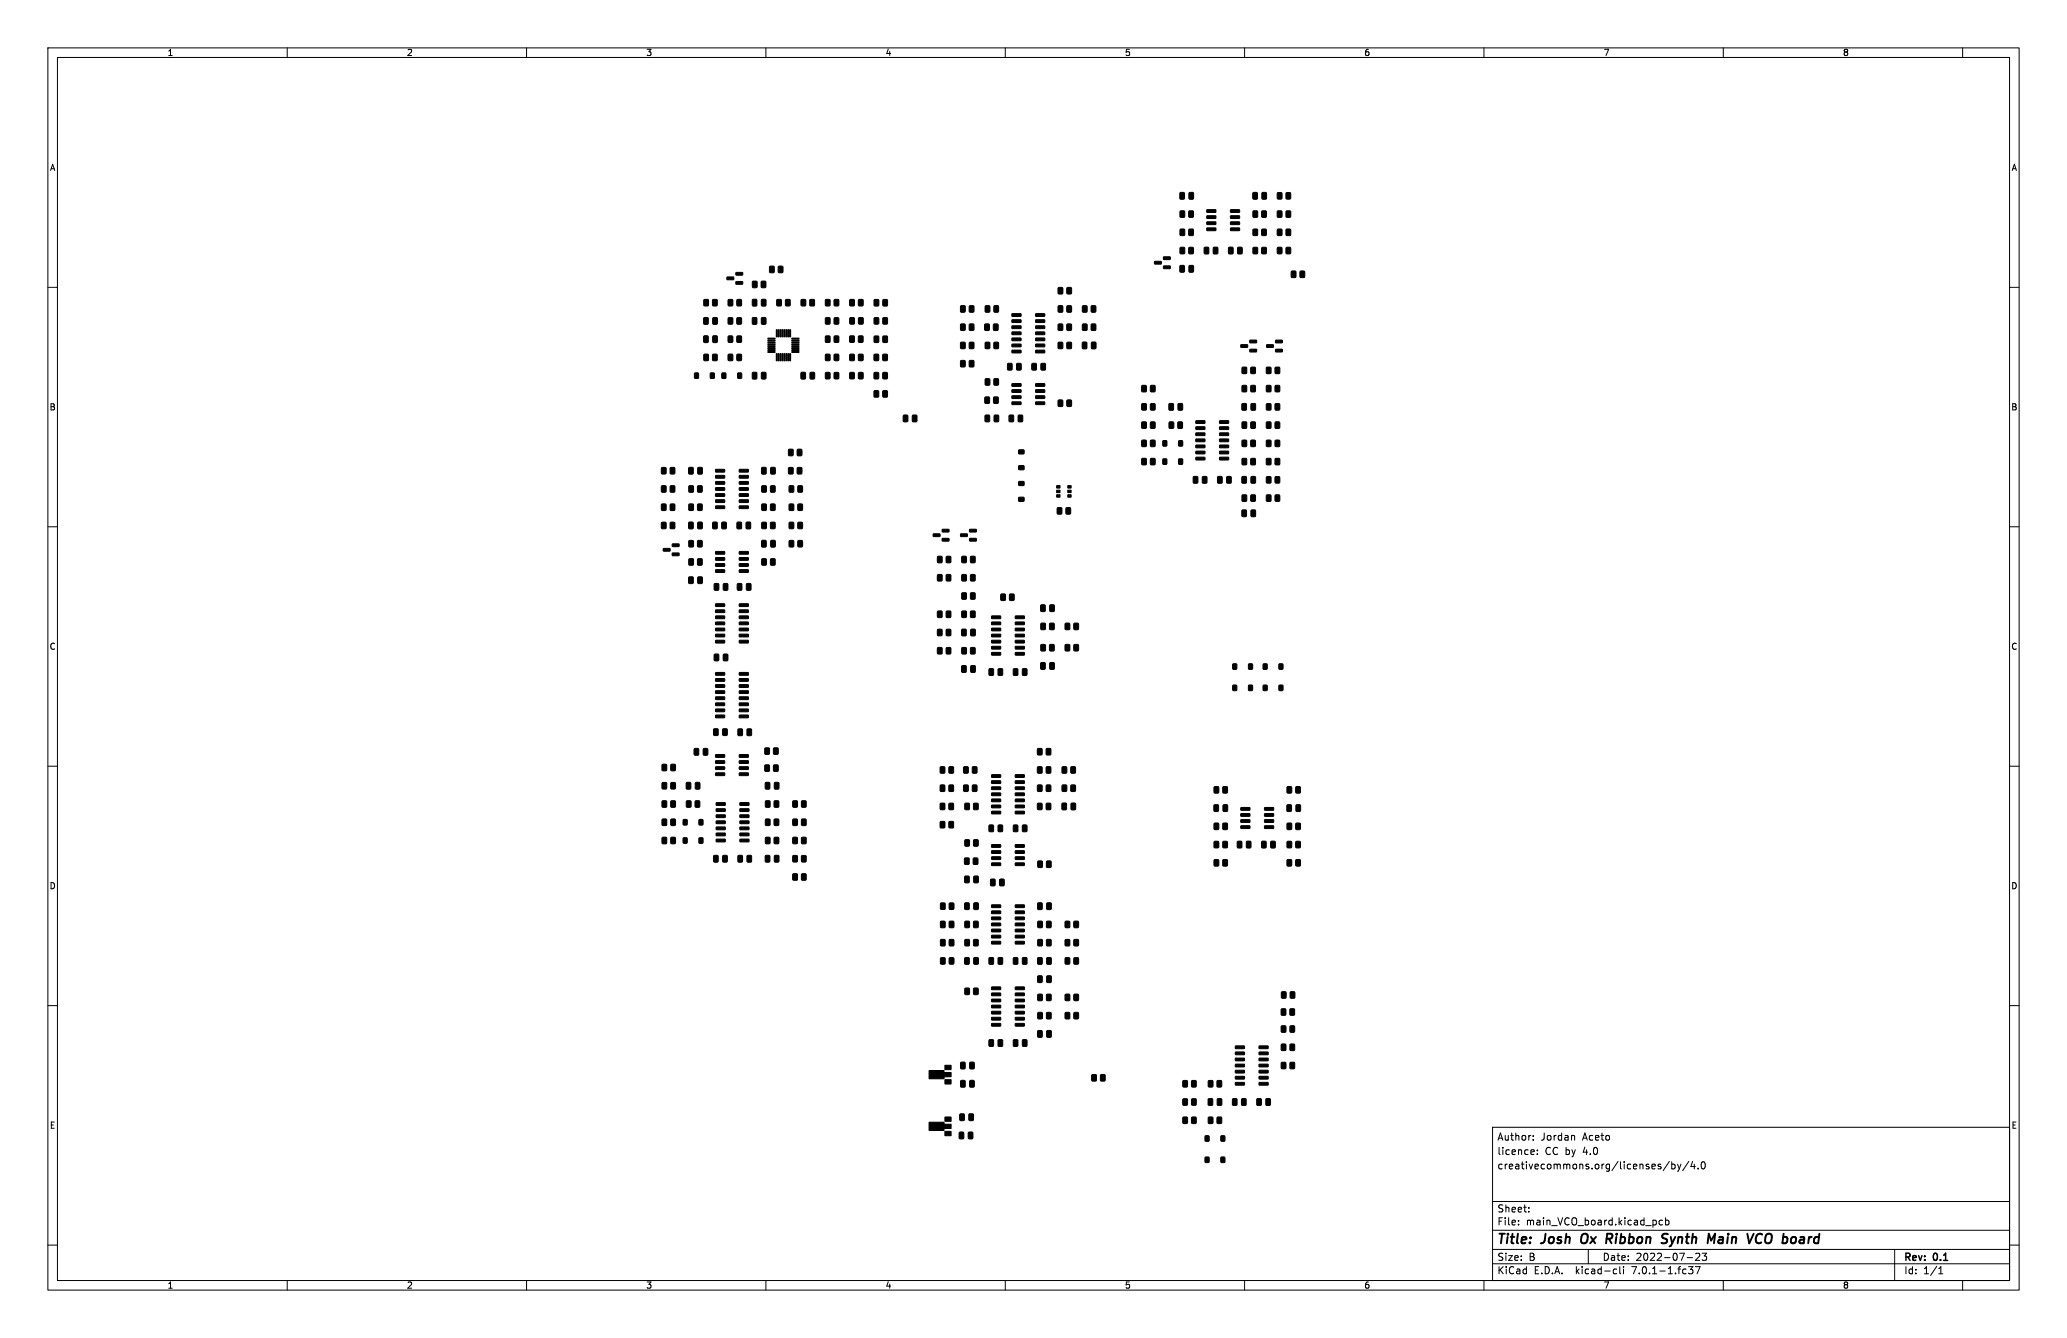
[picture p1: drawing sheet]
<svg xmlns="http://www.w3.org/2000/svg" width="432mm" height="279mm" viewBox="0 0 432 279" stroke-linecap="round" stroke-linejoin="round" font-family="sans-serif">
<defs><g id="words">
<g font-size="2.8">
<text x="312.8" y="260.2">Title:</text>
<text x="322.2" y="260.2">Josh</text>
<text x="331" y="260.2">Ox Ribbon</text>
<text x="349.1" y="260.2">Synth</text>
<text x="359.3" y="260.2">Main</text>
<text x="368.2" y="260.2">VCO board</text>
</g>
<g font-size="2.1">
<text x="312.8" y="238.3">Author:</text>
<text x="321.9" y="238.3">Jordan</text>
<text x="330.6" y="238.3">Aceto</text>
<text x="312.8" y="244.3">creativecommons.org/licenses/by/4.0</text>
<text x="312.8" y="241.3">licence:</text>
<text x="322.7" y="241.3">CC by</text>
<text x="330.7" y="241.3">4.0</text>
<text x="312.8" y="256">File:</text>
<text x="312.8" y="253.3">Sheet:</text>
<text x="318.8" y="256">main_VCO_board.kicad_pcb</text>
<text x="312.8" y="263.4">Size:</text>
<text x="319.4" y="263.4">B</text>
<text x="334.8" y="263.4">Date:</text>
<text x="341.7" y="263.4">2022-07-23</text>
<text x="397.8" y="263.6">Rev:</text>
<text x="404" y="263.6">0.1</text>
<text x="312.8" y="266.2">KiCad</text>
<text x="320.4" y="266.2">E.D.A.</text>
<text x="329.2" y="266.2">kicad-cli</text>
<text x="341" y="266.2">7.0.1-1.fc37</text>
<text x="397.8" y="266.2">Id:</text>
<text x="401.8" y="266.2">1/1</text>
</g>
<g font-size="1.8">
<text x="35" y="11.8">1</text>
<text x="85" y="11.8">2</text>
<text x="135" y="11.8">3</text>
<text x="185" y="11.8">4</text>
<text x="235" y="11.8">5</text>
<text x="285" y="11.8">6</text>
<text x="335" y="11.8">7</text>
<text x="385" y="11.8">8</text>
<text x="10.4" y="35.8">A</text>
<text x="420.2" y="35.8">A</text>
<text x="10.3" y="85.8">B</text>
<text x="420.1" y="85.8">B</text>
<text x="10.3" y="135.8">C</text>
<text x="420.1" y="135.8">C</text>
<text x="10.3" y="185.8">D</text>
<text x="420.1" y="185.8">D</text>
<text x="10.4" y="235.8">E</text>
<text x="420.2" y="235.8">E</text>
<text x="35" y="269.2">1</text>
<text x="85" y="269.2">2</text>
<text x="135" y="269.2">3</text>
<text x="185" y="269.2">4</text>
<text x="235" y="269.2">5</text>
<text x="285" y="269.2">6</text>
<text x="335" y="269.2">7</text>
<text x="385" y="269.2">8</text>
</g>
</g></defs>
<g fill="none" stroke="#000" stroke-width=".21">
<path d="M10 10h411.8v259.4h-411.8zM12 12h407.8v255.4h-407.8zM60 10v2M110 10v2M160 10v2M210 10v2M260 10v2M310 10v2M360 10v2M410 10v2M10 60h2M419.8 60h2"/>
<path d="M10 110h2M419.8 110h2M10 160h2M419.8 160h2M10 210h2M419.8 210h2M311.8 235.4h108v32h-108zM320.3 238v.1M320.3 237.2v.1M328.7 237.1l.2 .2v.8M10 260h2M311.8 256.9h108"/>
<path d="M311.8 250.9h108M317.2 255.7v.1M317.2 254.9v.1M319.4 253v.1M319.4 252.2v.1M320.3 240.1l.2 .4-.7 .1M320.4 241l-.1 .1M321.2 241v.1M321.2 240.2v.1M347.3 254.9l-.4-.1-.3 .3 .1 .6h.6M347.9 254.9l.5-.1 .3 .3-.2 .6h-.6M347.9 254.3v1.5"/>
<path d="M348.7 242.5l-1.3 2M349.2 242.6v1.5M349.2 243.2l.5-.1 .2 .3-.1 .6h-.6M350.4 243.1l.4 1M350.8 244.1l-.4 .5M351.2 243.1l-.4 1M352.8 242.5l-1.3 2M353.6 242.5l-.4 1.1h1M353.9 243.1v1M354.7 244v.1M355.6 242.7l.1-.1a.8 .8 0 0 1 .5 .7 .8 .8 0 0 1-.5 .8 1 1 0 0 1-.1-1.4zM419.8 260h2"/>
<path d="M60 267.4v2M110 267.4v2M160 267.4v2M210 267.4v2M260 267.4v2M310 267.4v2M311.8 263.9h108M311.8 260.9h108M331.8 260.9v3M337.3 265l.4 .1M337.7 265.9l-.4 .1M338.4 264.5v1.3l.2 .2"/>
<path d="M339.2 264.5v.1M339.2 265v1M352.4 262.6h1.2M352.7 264.5h1l-.5 .6 .4 .1v.7l-.2 .1-.7-.1M354.2 264.5h1l-.7 1.5M354.3 261.8h-.1M354.9 261.8l.2 .2-.1 .3-.8 .9h.9M356.5 261.7l-.5 .6 .4 .1v.7l-.2 .1-.6-.1M360 267.4v2M395.8 260.9v6.5M405 266h.9M405 264.9l.4-.4v1.5"/>
<path d="M410 267.4v2"/>
</g>
<path d="M330.4 258.3l-.1 .7 .2 .5M347.4 258.5l.7 .3 .2 .3-.3 .4-.7 .1M348.4 257.7a.85 .85 0 0 0-1 .1M357.5 259.1l.8-1.5-.2 2M367.8 257.6a1.07 1.07 0 0 0-1 .9 1.07 1.07 0 0 0 .5 1.1l.5-.1" fill="none" stroke="#000" stroke-width=".4"/>
<g fill="#000" stroke="#000" stroke-width=".21">
<path d="M151.9 57.9l1.3-.1 .1 .5-1.4 .1zM153.7 56.9h1.4l.1 .5-1.4 .1zM153.7 58.8h1.4l.1 .5-1.4 .1zM157.2 58.8l.7-.1 .3 .2v.9l-.2 .3h-.6l-.2-.2zM159.1 58.8l.7-.1 .2 .2v.9l-.1 .3h-.7l-.2-.2zM160.8 55.6h.7l.2 .1 .1 1-.2 .2-.6 .1-.3-.2zM162.6 55.6h.7l.3 .1v1l-.2 .2-.6 .1-.2-.2zM241.2 54.6h1.3l.1 .5-1.4 .1zM243.1 53.7l1.3-.1 .1 .5-1.4 .1zM243.1 55.6l1.3-.1 .1 .5-1.4 .1zM246.5 40.2h.7l.2 .1 .1 1.1-.2 .2h-.6l-.2-.1zM246.6 44.1l.7-.1 .2 .2v1l-.2 .2h-.6l-.2-.2z"/>
<path d="M246.5 55.5l.7-.1 .2 .2 .1 1-.2 .2-.6 .1-.2-.2zM246.6 47.9l.7-.1 .2 .2v1l-.2 .2h-.6l-.2-.1zM246.6 51.7l.7-.1 .2 .2v1l-.2 .2h-.6l-.2-.1zM248.4 44.1l.7-.1 .2 .2v1l-.1 .2h-.6l-.3-.2zM248.4 40.2h.7l.2 .1 .1 1.1-.2 .2h-.6l-.2-.1zM248.4 47.9l.7-.1 .2 .2v1l-.1 .2h-.6l-.3-.1zM248.4 51.7l.7-.1 .2 .2v1l-.1 .2h-.6l-.3-.1zM248.4 55.5l.7-.1 .2 .2 .1 1-.2 .2-.6 .1-.2-.2zM251.6 51.7l.7-.1 .2 .2v1l-.1 .2h-.6l-.2-.1zM252.1 47.6h1.8l.1 .5-1.8 .1zM252.1 46.4l1.8-.1 .1 .5-1.8 .1zM252.1 45.1h1.8l.1 .4-1.8 .1z"/>
<path d="M252.1 43.8h1.8l.1 .5-1.8 .1zM253.5 51.7l.7-.1 .2 .2v1l-.1 .2h-.6l-.2-.1zM256.7 51.7l.7-.1 .2 .2v1l-.1 .2h-.6l-.3-.1zM257.1 43.8h1.8l.1 .5-1.9 .1zM257.1 45.1h1.8l.1 .4-1.9 .1zM257.1 46.4l1.8-.1 .1 .5-1.9 .1zM257.1 47.6h1.8l.1 .5-1.9 .1zM258.6 51.7l.7-.1 .2 .2v1l-.1 .2h-.6l-.3-.1zM261.8 40.2h.6l.3 .1v1.1l-.2 .2h-.6l-.2-.1zM261.8 44.1l.7-.1 .2 .2v1l-.1 .2h-.6l-.3-.2zM261.8 51.7l.7-.1 .2 .2v1l-.1 .2h-.6l-.3-.1zM261.8 47.9l.7-.1 .2 .2v1l-.1 .2h-.6l-.3-.1z"/>
<path d="M263.6 44.1l.7-.1 .3 .2v1l-.2 .2h-.6l-.2-.2zM263.7 40.2h.6l.3 .1v1.1l-.2 .2h-.6l-.2-.1zM263.6 51.7l.7-.1 .3 .2v1l-.2 .2h-.6l-.2-.1zM263.6 47.9l.7-.1 .3 .2v1l-.2 .2h-.6l-.2-.1zM266.9 51.7l.7-.1 .2 .2v1l-.1 .2h-.7l-.2-.1zM266.9 47.9l.7-.1 .2 .2v1l-.1 .2h-.7l-.2-.1zM266.9 44.1l.7-.1 .2 .2v1l-.1 .2h-.7l-.2-.2zM266.9 40.3l.7-.1 .2 .1v1l-.1 .3h-.7l-.2-.2zM268.7 51.7l.7-.1 .2 .2v1l-.1 .2h-.6l-.3-.1zM268.7 47.9l.7-.1 .2 .2v1l-.1 .2h-.6l-.3-.1zM268.7 44.1l.7-.1 .2 .2v1l-.1 .2h-.6l-.3-.2zM268.7 40.3l.7-.1 .2 .1v1l-.1 .3h-.6l-.3-.2z"/>
<path d="M269.8 56.7l.7-.1 .2 .1v1l-.1 .3h-.6l-.3-.2zM271.6 56.7l.7-.1 .3 .1v1l-.2 .3h-.6l-.2-.2zM145.1 77.9h.8v1.1h-.8zM147 70.2l.7-.1 .3 .2v1l-.2 .2-.6 .1-.2-.2zM147 66.4l.7-.1 .3 .1v1.1l-.2 .2h-.6l-.2-.1zM147.1 62.6l.7-.1 .2 .2v1l-.1 .2h-.7l-.2-.1zM147.1 74l.7-.1 .2 .2v1l-.1 .2h-.7l-.2-.1zM148.4 77.9h.8v1.1h-.8zM148.9 62.6l.7-.1 .2 .2v1l-.1 .2h-.6l-.3-.1zM148.9 74l.7-.1 .2 .2v1l-.1 .2h-.6l-.3-.1zM148.9 70.2l.7-.1 .3 .2v1l-.2 .2-.6 .1-.2-.2zM148.9 66.4l.7-.1 .3 .1v1.1l-.2 .2h-.6l-.2-.1z"/>
<path d="M150.8 77.9h.8v1.1h-.8zM152.2 66.4l.7-.1 .2 .2v1l-.2 .2h-.6l-.2-.1zM152.2 62.6l.7-.1 .2 .2v1l-.2 .2h-.6l-.2-.1zM152.2 74l.7-.1 .2 .2v1l-.2 .2h-.6l-.2-.1zM152.2 70.2l.7-.1 .2 .2v1l-.2 .2h-.6l-.2-.1zM154 66.4l.7-.1 .2 .2v1l-.1 .2h-.6l-.3-.1zM154 62.6l.7-.1 .2 .2v1l-.1 .2h-.6l-.3-.1zM154 74l.7-.1 .2 .2v1l-.1 .2h-.6l-.3-.1zM154 70.2l.7-.1 .2 .2v1l-.1 .2h-.6l-.3-.1zM154.1 77.9h.8v1.1h-.8zM157.2 62.6l.7-.1 .2 .1v1.1l-.1 .2h-.6l-.2-.1zM157.2 66.4l.7-.1 .2 .1v1.1l-.1 .2h-.6l-.2-.1z"/>
<path d="M157.2 77.8l.7-.1 .2 .2v1l-.1 .3h-.6l-.2-.2zM159.1 62.6l.7-.1 .2 .1v1.1l-.1 .2h-.6l-.2-.1zM159.1 66.4l.7-.1 .2 .1v1.1l-.1 .2h-.6l-.2-.1zM159.1 77.8l.7-.1 .2 .2v1l-.1 .3h-.6l-.2-.2zM160.4 73.4h1.5v.2h-1.5zM160.4 73h1.5v.2h-1.5zM160.4 72.6h1.5v.2h-1.5zM160.4 72.2h1.5v.2h-1.5zM160.4 71.8h1.5v.2h-1.5zM160.4 71.4h1.5v.2h-1.5zM160.4 71h1.5v.2h-1.5zM160.4 70.6h1.5v.2h-1.5z"/>
<path d="M162.2 68.9h.2v1.5h-.2zM162.2 73.9h.2v1.5h-.2zM162.6 68.9h.2v1.5h-.2zM162.6 73.9h.2v1.5h-.2zM163 68.9h.2v1.5h-.2zM163 73.9h.2v1.5h-.2zM162.3 62.6l.7-.1 .2 .2 .1 1-.2 .2h-.6l-.2-.1zM163.4 68.9h.2v1.5h-.2zM163.4 73.9h.2v1.5h-.2zM163.8 68.9h.2v1.5h-.2zM163.8 73.9h.2v1.5h-.2zM164.2 68.9h.2v1.5h-.2z"/>
<path d="M164.2 73.9h.2v1.5h-.2zM164.6 68.9h.2v1.5h-.2zM164.6 73.9h.2v1.5h-.2zM165 68.9h.2v1.5h-.2zM164.1 62.6l.7-.1 .3 .2v1l-.2 .2h-.6l-.2-.1zM165 73.9h.2v1.5h-.2zM165.4 70.6h1.5v.2h-1.5zM165.4 71h1.5v.2h-1.5zM165.4 71.4h1.5v.2h-1.5zM165.4 71.8h1.5v.2h-1.5zM165.4 72.2h1.5v.2h-1.5zM165.4 72.6h1.5v.2h-1.5z"/>
<path d="M165.4 73h1.5v.2h-1.5zM165.4 73.4h1.5v.2h-1.5zM167.4 77.8l.6-.1 .3 .2v1l-.2 .3h-.6l-.2-.2zM167.4 62.6l.7-.1 .2 .2v1l-.1 .2h-.6l-.3-.1zM169.3 77.8l.6-.1 .3 .2v1l-.2 .3h-.6l-.2-.2zM169.2 62.6l.7-.1 .2 .2 .1 1-.2 .2h-.6l-.2-.1zM172.5 77.8l.7-.1 .2 .2v1l-.1 .2h-.7l-.2-.1zM172.5 74l.7-.1 .2 .2v1l-.1 .2h-.7l-.2-.1zM172.5 66.4l.7-.1 .2 .2v1l-.1 .2h-.7l-.2-.1zM172.5 62.6l.7-.1 .2 .2v1l-.1 .2h-.7l-.2-.1zM172.5 70.2l.7-.1 .2 .2v1l-.1 .2h-.7l-.2-.1zM174.3 77.8l.7-.1 .2 .2v1l-.1 .2h-.6l-.3-.1z"/>
<path d="M174.3 74l.7-.1 .2 .2v1l-.1 .2h-.6l-.3-.1zM174.3 66.4l.7-.1 .2 .2v1l-.1 .2h-.6l-.3-.1zM174.3 62.6l.7-.1 .2 .2v1l-.1 .2h-.6l-.3-.1zM174.3 70.2l.7-.1 .2 .2v1l-.1 .2h-.6l-.3-.1zM177.5 70.2l.7-.1 .3 .2v1l-.2 .2h-.6l-.2-.1zM177.6 74l.7-.1 .2 .2v1l-.2 .2h-.6l-.2-.1zM177.6 66.4l.7-.1 .2 .2v1l-.1 .2h-.7l-.2-.1zM177.6 77.8l.7-.1 .2 .2v1l-.2 .2h-.6l-.2-.1zM177.6 62.6l.7-.1 .2 .2v1l-.2 .2h-.6l-.2-.1zM179.4 70.2l.7-.1 .2 .2v1l-.1 .2h-.7l-.2-.1zM179.4 74l.7-.1 .2 .2v1l-.1 .2h-.6l-.3-.1zM179.4 66.4l.7-.1 .2 .2v1l-.1 .2h-.6l-.3-.1z"/>
<path d="M179.4 77.8l.7-.1 .2 .2v1l-.1 .2h-.6l-.3-.1zM179.4 62.6l.7-.1 .2 .2v1l-.1 .2h-.6l-.3-.1zM182.6 77.8l.7-.1 .3 .2v1l-.2 .2h-.6l-.2-.1zM182.6 74l.7-.1 .3 .2v1l-.2 .2h-.6l-.2-.1zM182.6 62.6l.7-.1 .3 .2v1l-.2 .2h-.6l-.2-.1zM182.6 66.4l.7-.1 .3 .2v1l-.2 .2h-.6l-.2-.1zM182.6 70.2l.7-.1 .3 .2v1l-.2 .2h-.6l-.2-.1zM184.5 77.8l.7-.1 .2 .2v1l-.1 .2h-.7l-.2-.1zM184.5 74l.7-.1 .2 .2v1l-.1 .2h-.7l-.2-.1zM184.5 62.6l.7-.1 .2 .2v1l-.1 .2h-.7l-.2-.1zM184.5 66.4l.7-.1 .2 .2v1l-.1 .2h-.7l-.2-.1zM184.5 70.2l.7-.1 .2 .2v1l-.1 .2h-.7l-.2-.1z"/>
<path d="M200.7 71.5l.7-.1 .2 .2 .1 1-.2 .2h-.6l-.3-.1zM200.7 63.9l.7-.1 .2 .2 .1 1-.2 .2h-.6l-.3-.1zM200.7 67.7l.7-.1 .2 .2 .1 1-.2 .2h-.6l-.3-.1zM200.7 75.3l.7-.1 .2 .2 .1 1-.2 .2h-.6l-.3-.1zM202.5 71.5l.7-.1 .3 .2v1l-.2 .2h-.6l-.2-.1zM202.5 63.9l.7-.1 .3 .2v1l-.2 .2h-.6l-.2-.1zM202.5 67.7l.7-.1 .3 .2v1l-.2 .2h-.6l-.2-.1zM202.5 75.3l.7-.1 .3 .2v1l-.2 .2h-.6l-.2-.1zM205.7 67.7l.7-.1 .3 .2v1l-.2 .2h-.6l-.2-.1zM205.8 79.1h.7l.3 .1v1l-.2 .2-.6 .1-.2-.2zM205.8 71.5l.7-.1 .3 .2v1l-.2 .2h-.6l-.2-.1zM205.8 63.9l.7-.1 .3 .2v1l-.2 .2h-.6l-.2-.1z"/>
<path d="M207.6 67.7l.7-.1 .2 .2v1l-.1 .2h-.7l-.2-.1zM207.7 79.1h.7l.2 .1v1l-.1 .2-.7 .1-.2-.2zM207.7 71.5l.7-.1 .2 .2v1l-.1 .2h-.7l-.2-.1zM207.7 63.9l.7-.1 .2 .2v1l-.1 .2h-.7l-.2-.1zM210.5 75.9h.7l.2 .1v1.1l-.1 .2h-.6l-.2-.1zM212.4 75.9h.7l.2 .1v1.1l-.1 .2h-.6l-.2-.1zM211.4 73.1h1.8l.1 .5-1.8 .1zM211.4 71.9l1.8-.1 .1 .5-1.8 .1zM211.4 70.6h1.8l.1 .5-1.8 .1zM211.4 69.3h1.8l.1 .5-1.8 .1zM211.4 68.1l1.8-.1 .1 .5-1.8 .1zM211.4 66.8h1.8l.1 .5h-1.8z"/>
<path d="M211.4 65.5h1.8l.1 .5-1.8 .1zM215.6 75.9h.7l.2 .1v1.1l-.1 .2h-.6l-.3-.1zM217.5 75.9h.7l.2 .1v1.1l-.1 .2h-.6l-.3-.1zM216.4 65.5h1.8l.1 .5-1.9 .1zM216.4 66.8h1.8l.1 .5h-1.9zM216.4 68.1l1.8-.1 .1 .5-1.9 .1zM216.4 69.3h1.8l.1 .5-1.9 .1zM216.4 70.6h1.8l.1 .5-1.9 .1zM216.4 71.9l1.8-.1 .1 .5-1.9 .1zM216.4 73.1h1.8l.1 .5-1.9 .1zM221.1 60.1l.7-.1 .2 .2v1l-.1 .2h-.6l-.3-.1zM221.1 63.9l.7-.1 .2 .2v1l-.1 .2h-.6l-.3-.1z"/>
<path d="M221.1 71.5l.7-.1 .2 .2v1l-.1 .2h-.6l-.3-.1zM221.1 67.7l.7-.1 .2 .2v1l-.1 .2h-.6l-.3-.1zM222.9 60.1l.7-.1 .2 .2 .1 1-.2 .2h-.6l-.2-.1zM222.9 63.9l.7-.1 .2 .2 .1 1-.2 .2h-.6l-.2-.1zM222.9 71.5l.7-.1 .2 .2 .1 1-.2 .2h-.6l-.2-.1zM222.9 67.7l.7-.1 .2 .2 .1 1-.2 .2h-.6l-.2-.1zM226.1 71.5l.7-.1 .3 .2v1l-.2 .2-.6 .1-.2-.2zM226.2 67.7l.7-.1 .2 .2v1l-.1 .2h-.7l-.2-.1zM226.2 63.9l.7-.1 .2 .2v1l-.1 .2h-.7l-.2-.1zM228 67.7l.7-.1 .2 .2v1l-.1 .2h-.6l-.3-.1zM228 71.5l.7-.1 .3 .2v1l-.2 .2-.6 .1-.2-.2zM228 63.9l.7-.1 .2 .2v1l-.1 .2h-.6l-.3-.1z"/>
<path d="M259.5 76.7l.7-.1 .2 .2 .1 1-.2 .2h-.6l-.2-.1zM259.2 72h1.4v.5l-1.3 .1zM261.3 76.7l.7-.1 .3 .2v1l-.2 .2h-.6l-.2-.1zM261.1 71.1l1.3-.1 .1 .5-1.3 .1zM261.1 73l1.3-.1 .1 .5-1.3 .1zM264.6 76.7l.7-.1 .2 .2v1l-.1 .2h-.6l-.3-.1zM264.6 72h1.3l.1 .5-1.3 .1zM266.4 76.7l.7-.1 .2 .2 .1 1-.2 .2h-.6l-.2-.1zM266.5 71.1l1.3-.1 .1 .5-1.4 .1zM266.5 73l1.3-.1 .1 .5-1.4 .1zM138.2 97.7l.7-.1 .3 .2v.9l-.2 .3h-.6l-.2-.2zM140 97.7l.7-.1 .3 .2v.9l-.2 .3h-.6l-.2-.2z"/>
<path d="M143.9 97.6h.7l.2 .1v1.1l-.1 .2h-.6l-.2-.1zM145.8 97.6h.7l.2 .1v1.1l-.1 .2h-.6l-.2-.1zM149.5 99.3h1.8l.1 .5-1.8 .1zM149.5 98h1.8l.1 .5-1.8 .1zM154.5 98h1.8v.5l-1.8 .1zM154.5 99.3h1.8v.5l-1.8 .1zM159.1 97.6h.7l.3 .1v1.1l-.2 .2h-.6l-.2-.1zM161 97.6h.7l.3 .1v1.1l-.2 .2h-.6l-.2-.1zM164.8 93.9l.7-.1 .2 .1v1l-.1 .3h-.7l-.2-.2zM164.8 97.7l.7-.1 .2 .2v.9l-.1 .3h-.7l-.2-.2zM166.6 93.9l.7-.1 .2 .1v1l-.1 .3h-.6l-.3-.2zM166.6 97.7l.7-.1 .2 .2v.9l-.1 .3h-.6l-.3-.2z"/>
<path d="M182.6 81.6h.7l.3 .1v1l-.2 .2-.6 .1-.2-.2zM184.5 81.6h.7l.2 .1v1l-.1 .2-.7 .1-.2-.2zM188.7 86.7h.7l.2 .1 .1 1.1-.2 .2h-.6l-.2-.2zM190.6 86.7h.7l.3 .1v1.1l-.2 .2h-.6l-.2-.2zM205.8 82.9h.7l.2 .1v1l-.1 .2-.6 .1-.3-.2zM205.8 86.7h.7l.2 .1v1.1l-.1 .2h-.6l-.2-.2zM207.6 82.9h.7l.2 .1 .1 1-.2 .2-.6 .1-.2-.2zM207.7 86.7h.7l.2 .1v1.1l-.1 .2h-.6l-.2-.2zM210.8 86.7h.7l.2 .1 .1 1.1-.2 .2h-.6l-.2-.2zM211.4 83.9h1.8l.1 .5-1.8 .1zM211.4 82.7l1.8-.1 .1 .5-1.8 .1zM211.4 81.4h1.8l.1 .5h-1.8z"/>
<path d="M211.4 80.1h1.8l.1 .5-1.8 .1zM212.7 86.7h.7l.2 .1 .1 1.1-.2 .2h-.6l-.2-.2zM212.8 94h1.1v.7h-1.1zM212.8 97.3h1.1v.7h-1.1zM216.4 80.1h1.8l.1 .5-1.9 .1zM216.4 81.4h1.8l.1 .5h-1.9zM216.4 82.7l1.8-.1 .1 .5-1.9 .1zM216.4 83.9h1.8l.1 .5-1.9 .1zM221.1 83.6l.7-.1 .2 .2v1l-.1 .2h-.6l-.3-.2zM222.9 83.6l.7-.1 .2 .2 .1 1-.2 .2h-.6l-.2-.2zM238.6 92l.7-.1 .2 .1v1l-.2 .3h-.6l-.2-.2zM238.6 84.3h.7l.2 .1v1l-.2 .2-.6 .1-.2-.2z"/>
<path d="M238.6 80.5h.7l.2 .1v1l-.2 .2-.6 .1-.2-.2zM238.6 88.1h.7l.2 .1v1l-.2 .3h-.6l-.2-.2zM238.6 95.8l.7-.1 .2 .1v1l-.2 .3h-.6l-.2-.2zM240.4 92l.7-.1 .2 .1v1l-.1 .3h-.6l-.3-.2zM240.4 84.3h.7l.2 .1v1l-.1 .2-.6 .1-.3-.2zM240.4 80.5h.7l.2 .1v1l-.1 .2-.6 .1-.3-.2zM240.4 88.1h.7l.2 .1v1l-.1 .3h-.6l-.3-.2zM240.4 95.8l.7-.1 .2 .1v1l-.1 .3h-.6l-.3-.2zM242.9 95.9h.8v1h-.8zM242.9 92h.8v1.1h-.8zM244.3 88.1h.7l.2 .1v1l-.1 .3h-.7l-.2-.2zM244.2 84.3l.7-.1 .2 .2 .1 1-.2 .3h-.6l-.2-.2z"/>
<path d="M246.1 88.1h.7l.2 .1v1l-.1 .3h-.6l-.3-.2zM246.1 84.3l.7-.1 .2 .2 .1 1-.2 .3h-.6l-.2-.2zM246.2 95.9h.8v1h-.8zM246.2 92h.8v1.1h-.8zM249.3 99.6l.7-.1 .2 .1v1.1l-.1 .2h-.6l-.2-.1zM251.2 99.6l.7-.1 .2 .1v1.1l-.1 .2h-.6l-.2-.1zM249.8 95.5h1.8l.1 .5h-1.8zM249.8 94.2h1.8l.1 .5-1.8 .1zM249.8 93l1.8-.1 .1 .5-1.8 .1zM249.8 91.7h1.8l.1 .5h-1.8zM249.8 90.4h1.8l.1 .5-1.8 .1zM249.8 89.2l1.8-.1 .1 .5-1.8 .1z"/>
<path d="M249.8 87.9l1.8-.1 .1 .5-1.8 .1zM254.4 99.6l.7-.1 .2 .1v1.1l-.1 .2h-.6l-.3-.1zM256.3 99.6l.7-.1 .2 .1v1.1l-.1 .2h-.6l-.3-.1zM254.8 87.9l1.8-.1 .1 .5-1.9 .1zM254.8 89.2l1.8-.1 .1 .5-1.9 .1zM254.8 90.4h1.8l.1 .5-1.9 .1zM254.8 91.7h1.8l.1 .5h-1.9zM254.8 93l1.8-.1 .1 .5-1.9 .1zM254.8 94.2h1.8l.1 .5-1.9 .1zM254.8 95.5h1.8l.1 .5h-1.9zM259.5 99.6l.7-.1 .2 .1v1.1l-.1 .2h-.6l-.3-.1zM259.5 84.3l.7-.1 .2 .2v1l-.1 .3h-.6l-.3-.2z"/>
<path d="M259.5 95.8l.7-.1 .2 .1 .1 1-.2 .3h-.6l-.2-.2zM259.5 88.1h.7l.2 .1 .1 1-.2 .3h-.6l-.2-.2zM259.5 92l.7-.1 .2 .1 .1 1-.2 .3h-.6l-.2-.2zM259.5 80.5h.7l.2 .1 .1 1-.2 .2-.6 .1-.2-.2zM261.3 95.8l.7-.1 .3 .1v1l-.2 .3h-.6l-.2-.2zM261.3 88.1h.7l.3 .1v1l-.2 .3h-.6l-.2-.2zM261.4 99.6l.7-.1 .2 .1v1.1l-.1 .2h-.6l-.3-.1zM261.4 84.3l.7-.1 .2 .2v1l-.1 .3h-.6l-.3-.2zM261.3 92l.7-.1 .3 .1v1l-.2 .3h-.6l-.2-.2zM261.3 80.5h.7l.3 .1v1l-.2 .2-.6 .1-.2-.2zM264.6 99.6l.7-.1 .2 .2v1l-.1 .2h-.6l-.3-.2zM264.6 95.8l.7-.1 .2 .1v1l-.1 .3h-.6l-.3-.2z"/>
<path d="M264.6 88.1h.7l.2 .1v1l-.1 .3h-.6l-.3-.2zM264.6 84.3h.7l.2 .1v1l-.1 .2-.6 .1-.3-.2zM264.6 80.5h.7l.2 .1v1l-.1 .2-.6 .1-.3-.2zM264.6 92l.7-.1 .2 .1v1l-.1 .3h-.6l-.3-.2zM266.4 99.6l.7-.1 .2 .2 .1 1-.2 .2h-.6l-.2-.2zM266.4 95.8l.7-.1 .2 .1 .1 1-.2 .3h-.6l-.2-.2zM266.4 88.1h.7l.2 .1 .1 1-.2 .3h-.6l-.2-.2zM266.4 84.3h.7l.2 .1 .1 1-.2 .2-.6 .1-.2-.2zM266.4 80.5h.7l.2 .1 .1 1-.2 .2-.6 .1-.2-.2zM266.4 92l.7-.1 .2 .1 .1 1-.2 .3h-.6l-.2-.2zM138.2 109.1l.7-.1 .3 .2v1l-.2 .2h-.6l-.2-.1zM138.2 105.3l.7-.1 .3 .2v1l-.2 .2h-.6l-.2-.1z"/>
<path d="M138.2 101.5l.7-.1 .3 .2v1l-.2 .2h-.6l-.2-.1zM138.6 114.6l1.3-.1 .1 .5-1.4 .1zM140 109.1l.7-.1 .3 .2v1l-.2 .2h-.6l-.2-.1zM140 105.3l.7-.1 .3 .2v1l-.2 .2h-.6l-.2-.1zM140 101.5l.7-.1 .3 .2v1l-.2 .2h-.6l-.2-.1zM140.5 113.6h1.3l.1 .5h-1.4zM140.5 115.5h1.3l.1 .5h-1.4zM143.9 109.1l.7-.1 .2 .2v1l-.1 .2-.6 .1-.2-.2zM143.9 101.5l.7-.1 .3 .2v1l-.2 .2h-.6l-.2-.1zM143.9 105.3l.7-.1 .3 .2v1l-.2 .2h-.6l-.2-.1zM143.9 116.7l.7-.1 .3 .2v1l-.2 .2h-.6l-.2-.1zM143.9 112.9l.7-.1 .3 .2v1l-.2 .2h-.6l-.2-.1z"/>
<path d="M145.8 101.5l.7-.1 .2 .2v1l-.1 .2h-.7l-.2-.1zM145.8 105.3l.7-.1 .2 .2v1l-.1 .2h-.7l-.2-.1zM145.8 109.1l.7-.1 .2 .2v1l-.1 .2-.6 .1-.2-.2zM145.8 116.7l.7-.1 .2 .2v1l-.1 .2h-.7l-.2-.1zM145.8 112.9l.7-.1 .2 .2v1l-.1 .2h-.7l-.2-.1zM148.9 109.1l.7-.1 .2 .2 .1 1-.2 .2-.6 .1-.2-.2zM150.8 109.1l.7-.1 .2 .2 .1 1-.2 .2-.6 .1-.2-.2zM149.5 105.7l1.8-.1 .1 .5-1.8 .1zM149.5 104.4h1.8l.1 .5h-1.8zM149.5 103.1h1.8l.1 .5-1.8 .1zM149.5 101.9l1.8-.1 .1 .5-1.8 .1zM149.5 100.6l1.8-.1 .1 .5-1.8 .1z"/>
<path d="M149.5 119h1.8l.1 .5h-1.8zM149.5 117.7h1.8l.1 .5-1.8 .1zM149.5 116.5l1.8-.1 .1 .5-1.8 .1zM149.5 115.2h1.8l.1 .5h-1.8zM154 109.1l.7-.1 .2 .2v1l-.1 .2-.6 .1-.2-.2zM155.9 109.1l.7-.1 .2 .2v1l-.1 .2-.6 .1-.2-.2zM154.5 100.6l1.8-.1v.5l-1.8 .1zM154.5 101.9l1.8-.1v.5l-1.8 .1zM154.5 103.1h1.8v.5l-1.8 .1zM154.5 104.4h1.8v.5h-1.8zM154.5 105.7l1.8-.1v.5l-1.8 .1zM154.5 115.2h1.8v.5h-1.8z"/>
<path d="M154.5 116.5l1.8-.1v.5l-1.8 .1zM154.5 117.7h1.8v.5l-1.8 .1zM154.5 119h1.8v.5h-1.8zM159.2 112.9l.6-.1 .3 .2v1l-.2 .2-.6 .1-.2-.2zM159.2 101.5l.7-.1 .2 .2v1l-.1 .2h-.7l-.2-.1zM159.2 109.1l.7-.1 .2 .2v1l-.1 .2h-.6l-.3-.1zM159.2 105.3l.7-.1 .2 .2v1l-.1 .2h-.6l-.3-.1zM159.2 116.7l.7-.1 .2 .2v1l-.1 .2h-.6l-.3-.1zM161 101.5l.7-.1 .2 .2v1l-.1 .2h-.6l-.3-.1zM161 109.1l.7-.1 .2 .2 .1 1-.2 .2h-.6l-.3-.1zM161 105.3l.7-.1 .2 .2 .1 1-.2 .2h-.6l-.3-.1zM161.1 112.9l.6-.1 .3 .2v1l-.2 .2-.6 .1-.2-.2z"/>
<path d="M161 116.7l.7-.1 .2 .2 .1 1-.2 .2h-.6l-.3-.1zM164.9 101.5l.7-.1 .2 .2v1l-.1 .2h-.6l-.3-.1zM164.9 109.1l.7-.1 .2 .2v1l-.1 .2h-.6l-.3-.1zM164.9 105.3l.7-.1 .2 .2v1l-.1 .2h-.6l-.3-.1zM164.9 112.9l.7-.1 .2 .2v1l-.1 .2h-.6l-.3-.1zM166.7 101.5l.7-.1 .2 .2 .1 1-.2 .2h-.6l-.2-.1zM166.7 109.1l.7-.1 .2 .2 .1 1-.2 .2h-.6l-.2-.1zM166.7 105.3l.7-.1 .2 .2 .1 1-.2 .2h-.6l-.2-.1zM166.7 112.9l.7-.1 .2 .2 .1 1-.2 .2h-.6l-.2-.1zM195.9 116.2l.7-.1 .2 .2v1l-.1 .2h-.6l-.3-.1zM195 111.5h1.3l.1 .5h-1.4zM197.7 116.2l.7-.1 .2 .2 .1 1-.2 .2h-.6l-.2-.1z"/>
<path d="M196.8 110.6l1.4-.1 .1 .5-1.4 .1zM196.8 112.5l1.4-.1 .1 .5-1.4 .1zM201 116.2l.7-.1 .2 .2v1l-.1 .2h-.7l-.2-.1zM200.7 111.5h1.3l.1 .5h-1.4zM202.8 116.2l.7-.1 .2 .2v1l-.1 .2h-.6l-.3-.1zM202.6 110.6l1.3-.1 .1 .5-1.4 .1zM202.6 112.5l1.3-.1 .1 .5-1.4 .1zM212.8 103.9h1.1v.8h-1.1zM212.8 100.6h1.1v.8h-1.1zM220.7 103.3h.7v.5h-.7zM220.7 102.4h.7v.5h-.7zM220.7 101.4h.7v.5h-.7z"/>
<path d="M220.9 106.1l.7-.1 .2 .1v1l-.1 .3h-.6l-.3-.2zM222.7 106.1l.7-.1 .3 .1v1l-.2 .3h-.6l-.2-.2zM223.1 101.4h.7v.5h-.7zM223.1 102.4h.7v.5h-.7zM223.1 103.3h.7v.5h-.7zM259.5 106.5h.7l.2 .1v1.1l-.1 .2h-.6l-.3-.1zM259.5 103.4l.7-.1 .2 .2 .1 1-.2 .2h-.6l-.2-.1zM261.3 103.4l.7-.1 .3 .2v1l-.2 .2h-.6l-.2-.1zM261.4 106.5h.7l.2 .1v1.1l-.1 .2h-.6l-.3-.1zM264.6 103.4l.7-.1 .2 .2v1l-.1 .2h-.6l-.3-.1zM266.4 103.4l.7-.1 .2 .2 .1 1-.2 .2h-.6l-.2-.1zM143.9 120.5l.7-.1 .2 .2v1l-.1 .3h-.6l-.2-.2z"/>
<path d="M145.8 120.5l.7-.1 .2 .2v1l-.1 .3h-.6l-.2-.2zM149.2 121.9l.7-.1 .3 .2v1l-.2 .3h-.6l-.2-.2zM149.2 136.6h.7l.3 .1v1.1l-.2 .2h-.6l-.2-.1zM149.5 133.7h1.8l.1 .5-1.8 .1zM149.5 132.5l1.8-.1 .1 .5-1.8 .1zM149.5 131.2h1.8l.1 .5h-1.8zM149.5 129.9h1.8l.1 .5-1.8 .1zM149.5 128.6h1.8l.1 .5-1.8 .1zM149.5 127.4l1.8-.1 .1 .5-1.8 .1zM149.5 126.1h1.8l.1 .5-1.8 .1zM151.1 121.9l.7-.1 .3 .2v1l-.2 .3h-.6l-.2-.2zM151.1 136.6h.7l.3 .1v1.1l-.2 .2h-.6l-.2-.1z"/>
<path d="M154.1 121.9l.6-.1 .3 .2v1l-.2 .3h-.6l-.2-.2zM154.5 126.1h1.8v.5l-1.8 .1zM154.5 127.4l1.8-.1v.5l-1.8 .1zM154.5 128.6h1.8v.5l-1.8 .1zM154.5 129.9h1.8v.5l-1.8 .1zM154.5 131.2h1.8v.5h-1.8zM154.5 132.5l1.8-.1v.5l-1.8 .1zM154.5 133.7h1.8v.5l-1.8 .1zM156 121.9l.6-.1 .3 .2v1l-.2 .3h-.6l-.2-.2zM195.9 135.3l.7-.1 .2 .1v1l-.1 .3h-.6l-.3-.2zM195.9 131.5l.7-.1 .2 .1v1l-.1 .3h-.6l-.3-.2zM195.9 127.6h.7l.2 .1v1l-.1 .3h-.6l-.3-.2z"/>
<path d="M195.9 120l.7-.1 .2 .2v1l-.1 .2-.6 .1-.3-.2zM197.7 135.3l.7-.1 .2 .1 .1 1-.2 .3h-.6l-.2-.2zM197.7 131.5l.7-.1 .2 .1 .1 1-.2 .3h-.6l-.2-.2zM197.7 127.6h.7l.2 .1 .1 1-.2 .3h-.6l-.2-.2zM197.7 120l.7-.1 .2 .2 .1 1-.2 .2-.6 .1-.2-.2zM201 120l.7-.1 .2 .2v1l-.1 .2-.7 .1-.2-.2zM200.9 131.4h.7l.2 .1 .1 1.1-.2 .2h-.6l-.2-.1zM201 123.8h.7l.2 .1v1l-.1 .2-.7 .1-.2-.2zM201 135.3l.7-.1 .2 .1v1l-.1 .3h-.7l-.2-.2zM201 127.6h.7l.2 .1v1l-.1 .3h-.7l-.2-.2zM202.8 120l.7-.1 .2 .2v1l-.1 .2-.6 .1-.3-.2zM202.8 123.8h.7l.2 .1v1l-.1 .2-.6 .1-.3-.2z"/>
<path d="M202.8 135.3l.7-.1 .2 .1v1l-.1 .3h-.6l-.3-.2zM202.8 127.6h.7l.2 .1v1l-.1 .3h-.6l-.3-.2zM202.8 131.4h.7l.2 .1 .1 1.1-.2 .2h-.6l-.2-.1zM206.6 139.7l.7-.1 .3 .2v1l-.2 .2-.6 .1-.2-.2zM208.5 139.7l.7-.1 .3 .2v1l-.2 .2-.6 .1-.2-.2zM207.2 136.3l1.8-.1 .1 .5-1.9 .1zM207.2 135h1.8l.1 .5h-1.9zM207.2 133.7h1.8l.1 .5-1.9 .1zM207.2 132.5l1.8-.1 .1 .5-1.9 .1zM207.2 131.2h1.8l.1 .5h-1.9zM207.2 129.9h1.8l.1 .5-1.9 .1zM207.2 128.6h1.8l.1 .5-1.9 .1z"/>
<path d="M209.1 124.1l.7-.1 .2 .2 .1 1-.2 .2h-.6l-.2-.1zM211.7 139.7l.7-.1 .2 .2 .1 1-.2 .2-.6 .1-.2-.2zM210.9 124.1l.7-.1 .3 .2v1l-.2 .2h-.6l-.2-.1zM213.6 139.7l.7-.1 .2 .2 .1 1-.2 .2-.6 .1-.2-.2zM212.1 128.6h1.8l.1 .5-1.8 .1zM212.1 129.9h1.8l.1 .5-1.8 .1zM212.1 131.2h1.8l.1 .5h-1.8zM212.1 132.5l1.8-.1 .1 .5-1.8 .1zM212.1 133.7h1.8l.1 .5-1.8 .1zM212.1 135h1.8l.1 .5h-1.8zM212.1 136.3l1.8-.1 .1 .5-1.8 .1zM217.4 138.4l.7-.1 .3 .2v1l-.2 .3h-.6l-.2-.2z"/>
<path d="M217.4 126.3h.7l.3 .1v1.1l-.2 .2h-.6l-.2-.1zM217.5 130.2l.7-.1 .2 .2v1l-.1 .2h-.7l-.2-.1zM217.5 134.6h.7l.2 .1v1l-.1 .2-.7 .1-.2-.2zM219.3 130.2l.7-.1 .2 .2v1l-.1 .2h-.6l-.3-.1zM219.3 134.6h.7l.2 .1v1l-.1 .2-.6 .1-.3-.2zM219.3 138.4l.7-.1 .3 .2v1l-.2 .3h-.6l-.2-.2zM219.3 126.3h.7l.3 .1v1.1l-.2 .2h-.6l-.2-.1zM222.5 130.2l.8-.1 .2 .2v1l-.2 .2h-.6l-.2-.1zM222.5 134.6h.8l.2 .1v1l-.2 .2-.6 .1-.2-.2zM224.4 130.2l.7-.1 .2 .2v1l-.1 .2h-.6l-.3-.1zM224.4 134.6h.7l.2 .1v1l-.1 .2-.6 .1-.3-.2zM257.6 138.7h.7v1h-.7z"/>
<path d="M260.9 138.7h.7v1h-.7zM263.9 138.7h.8v1h-.8zM267.2 138.7h.8v1h-.8zM145.1 156.3h.6l.3 .1v1.1l-.2 .2h-.6l-.2-.1zM147 156.3h.6l.3 .1v1.1l-.2 .2h-.6l-.2-.1zM149.1 152.2h.7l.2 .1v1.1l-.1 .2h-.6l-.2-.1zM149.5 149.3h1.8l.1 .5-1.8 .1zM149.5 148.1l1.8-.1 .1 .5-1.8 .1zM149.5 146.8h1.8l.1 .5-1.8 .1zM149.5 145.5h1.8l.1 .5-1.8 .1zM149.5 144.3l1.8-.1 .1 .5-1.8 .1zM149.5 143h1.8l.1 .5h-1.8z"/>
<path d="M149.5 141.7h1.8l.1 .5-1.8 .1zM149.5 140.5l1.8-.1 .1 .5-1.8 .1zM149.5 158.9l1.8-.1 .1 .5-1.8 .1zM149.5 157.6h1.8l.1 .5h-1.8zM151 152.2h.7l.2 .1v1.1l-.1 .2h-.6l-.2-.1zM154.2 152.3l.7-.1 .2 .1v1.1l-.1 .2h-.6l-.3-.1zM154.5 140.5l1.8-.1v.5l-1.8 .1zM154.5 141.7h1.8v.5l-1.8 .1zM154.5 143h1.8v.5h-1.8zM154.5 144.3l1.8-.1v.5l-1.8 .1zM154.5 145.5h1.8v.5l-1.8 .1zM154.5 146.8h1.8v.5l-1.8 .1z"/>
<path d="M154.5 148.1l1.8-.1v.5l-1.8 .1zM154.5 149.3h1.8v.5l-1.8 .1zM154.5 157.6h1.8v.5h-1.8zM154.5 158.9l1.8-.1v.5l-1.8 .1zM156.1 152.3l.7-.1 .2 .1v1.1l-.1 .2h-.6l-.3-.1zM159.8 156.2l.7-.1 .2 .2 .1 1-.2 .2h-.6l-.2-.1zM161.6 156.2l.7-.1 .3 .2v1l-.2 .2h-.6l-.2-.1zM200.9 139h.7l.2 .1 .1 1.1-.2 .2h-.6l-.2-.1zM202.8 139h.7l.2 .1 .1 1.1-.2 .2h-.6l-.2-.1zM216.8 156.3h.7l.2 .1v1l-.1 .3h-.7l-.2-.2zM218.6 156.3h.7l.2 .1v1l-.1 .3h-.6l-.3-.2zM257.6 143.1h.7v1.1h-.7z"/>
<path d="M260.9 143.1h.7v1.1h-.7zM263.9 143.1h.8v1.1h-.8zM267.2 143.1h.8v1.1h-.8zM138.3 171.1l.8-.1 .2 .2v1l-.2 .2h-.6l-.2-.2zM138.3 159.6h.8l.2 .1v1l-.2 .3h-.6l-.2-.2zM138.3 174.9l.8-.1 .2 .2v1l-.2 .2h-.6l-.2-.1zM138.3 167.3l.8-.1 .2 .1v1l-.2 .3h-.6l-.2-.2zM138.3 163.5l.8-.1 .2 .1v1l-.2 .3h-.6l-.2-.2zM140.2 171.1l.7-.1 .2 .2v1l-.1 .2h-.7l-.2-.2zM140.2 159.6h.7l.2 .1v1l-.1 .3h-.7l-.2-.2zM140.2 174.9l.7-.1 .2 .2v1l-.1 .2h-.7l-.2-.1zM140.2 167.3l.7-.1 .2 .1v1l-.1 .3h-.7l-.2-.2z"/>
<path d="M140.2 163.5l.7-.1 .2 .1v1l-.1 .3h-.7l-.2-.2zM143.4 163.4h.7l.2 .1v1.1l-.1 .2h-.6l-.3-.1zM142.7 175h.8v1h-.8zM142.7 171.2h.8v1h-.8zM143.4 167.3l.7-.1 .3 .1v1l-.2 .3h-.6l-.2-.2zM145.3 163.4h.7l.2 .1v1.1l-.1 .2h-.6l-.3-.1zM145.3 167.3l.7-.1 .2 .1v1l-.1 .3h-.7l-.2-.2zM146 175h.8v1h-.8zM146 171.2h.8v1h-.8zM149.1 178.7l.7-.1 .2 .2v1l-.1 .2h-.6l-.2-.1zM151 178.7l.7-.1 .2 .2v1l-.1 .2h-.6l-.2-.1zM149.5 161.4h1.8l.1 .5-1.8 .1z"/>
<path d="M149.5 160.1h1.8l.1 .5-1.8 .1zM149.6 175.3l1.8-.1 .1 .5-1.8 .1zM149.6 174h1.8l.1 .5h-1.8zM149.6 172.7h1.8l.1 .5-1.8 .1zM149.6 171.4h1.8l.1 .5-1.8 .1zM149.6 170.2l1.8-.1 .1 .5-1.8 .1zM149.6 168.9h1.8l.1 .5-1.8 .1zM149.6 167.6h1.8l.1 .5-1.8 .1zM154.2 178.7l.7-.1 .2 .2v1l-.1 .2h-.6l-.3-.1zM156.1 178.7l.7-.1 .2 .2v1l-.1 .2h-.6l-.3-.1zM154.5 160.1h1.8v.5l-1.8 .1zM154.5 161.4h1.8v.5l-1.8 .1z"/>
<path d="M154.6 167.6h1.8l.1 .5-1.9 .1zM154.6 168.9h1.8l.1 .5-1.9 .1zM154.6 170.2l1.8-.1 .1 .5-1.9 .1zM154.6 171.4h1.8l.1 .5-1.9 .1zM154.6 172.7h1.8l.1 .5-1.9 .1zM154.6 174h1.8l.1 .5h-1.9zM154.6 175.3l1.8-.1 .1 .5-1.9 .1zM159.9 178.7l.7-.1 .2 .2v1l-.1 .2h-.6l-.2-.1zM159.9 163.4h.7l.2 .1v1.1l-.1 .2h-.6l-.2-.1zM159.9 167.3l.7-.1 .3 .1v1l-.2 .3h-.6l-.2-.2zM159.9 171.1l.7-.1 .3 .2v1l-.2 .2h-.6l-.2-.2zM159.9 174.9l.7-.1 .3 .2v1l-.2 .2h-.6l-.2-.1z"/>
<path d="M159.8 159.8l.7-.1 .2 .2 .1 1-.2 .2h-.6l-.2-.2zM161.8 167.3l.7-.1 .2 .1v1l-.1 .3h-.7l-.2-.2zM161.8 171.1l.7-.1 .2 .2v1l-.1 .2h-.7l-.2-.2zM161.8 174.9l.7-.1 .2 .2v1l-.1 .2h-.7l-.2-.1zM161.8 178.7l.7-.1 .2 .2v1l-.1 .2h-.6l-.2-.1zM161.8 163.4h.7l.2 .1v1.1l-.1 .2h-.6l-.2-.1zM161.6 159.8l.7-.1 .3 .2v1l-.2 .2h-.6l-.2-.2zM165.7 171.1l.7-.1 .2 .2v1l-.1 .2h-.7l-.2-.2zM165.7 167.3l.7-.1 .2 .1v1l-.1 .3h-.7l-.2-.2zM165.7 178.7l.7-.1 .2 .2v1l-.1 .2h-.7l-.2-.1zM165.7 174.9l.7-.1 .2 .2v1l-.1 .2h-.7l-.2-.1zM167.5 171.1l.7-.1 .2 .2v1l-.1 .2h-.6l-.3-.2z"/>
<path d="M167.5 167.3l.7-.1 .2 .1v1l-.1 .3h-.6l-.3-.2zM167.5 178.7l.7-.1 .2 .2v1l-.1 .2h-.6l-.3-.1zM167.5 174.9l.7-.1 .2 .2v1l-.1 .2h-.6l-.3-.1zM196.4 171.6l.8-.1 .2 .2v1l-.2 .2h-.6l-.2-.1zM196.4 164l.8-.1 .2 .1v1l-.2 .3h-.6l-.2-.2zM196.4 160.2l.8-.1 .2 .1v1l-.2 .3h-.6l-.2-.2zM196.4 167.8l.8-.1 .2 .2v1l-.2 .2h-.6l-.2-.2zM198.3 171.6l.7-.1 .2 .2v1l-.1 .2h-.6l-.3-.1zM198.3 164l.7-.1 .2 .1v1l-.1 .3h-.6l-.3-.2zM198.3 160.2l.7-.1 .2 .1v1l-.1 .3h-.6l-.3-.2zM198.3 167.8l.7-.1 .2 .2v1l-.1 .2h-.6l-.3-.2zM201.3 160.2l.7-.1 .3 .1v1l-.2 .3h-.6l-.2-.2z"/>
<path d="M201.6 175.4l.7-.1 .2 .2v1l-.1 .2h-.6l-.3-.1zM201.3 164l.7-.1 .3 .1v1l-.2 .3h-.6l-.2-.2zM201.6 167.8l.7-.1 .2 .2v1l-.1 .2h-.6l-.3-.2zM203.2 160.2l.7-.1 .2 .1v1l-.1 .3h-.7l-.2-.2zM203.4 175.4l.7-.1 .3 .2v1l-.2 .2h-.6l-.2-.1zM203.2 164l.7-.1 .2 .1v1l-.1 .3h-.7l-.2-.2zM203.4 167.8l.7-.1 .3 .2v1l-.2 .2h-.6l-.2-.2zM206.6 172.3l.7-.1 .3 .2v1l-.2 .3h-.6l-.2-.2zM208.5 172.3l.7-.1 .3 .2v1l-.2 .3h-.6l-.2-.2zM207.2 169.4h1.8l.1 .5-1.9 .1zM207.2 168.1h1.8l.1 .5-1.9 .1zM207.2 166.9l1.8-.1 .1 .5-1.9 .1z"/>
<path d="M207.2 165.6h1.8l.1 .5-1.9 .1zM207.2 164.3h1.8l.1 .5-1.9 .1zM207.2 163.1l1.8-.1 .1 .5-1.9 .1zM207.2 161.8h1.8l.1 .5h-1.9zM207.2 178.9h1.8l.1 .5-1.9 .1zM207.2 177.7l1.8-.1 .1 .5-1.9 .1zM207.2 176.4h1.8l.1 .5h-1.9zM211.7 172.3l.7-.1 .2 .2 .1 1-.2 .3h-.6l-.2-.2zM213.6 172.3l.7-.1 .2 .2 .1 1-.2 .3h-.6l-.2-.2zM212.1 161.8h1.8l.1 .5h-1.8zM212.1 163.1l1.8-.1 .1 .5-1.8 .1zM212.1 164.3h1.8l.1 .5-1.8 .1z"/>
<path d="M212.1 165.6h1.8l.1 .5-1.8 .1zM212.1 166.9l1.8-.1 .1 .5-1.8 .1zM212.1 168.1h1.8l.1 .5-1.8 .1zM212.1 169.4h1.8l.1 .5-1.8 .1zM212.1 176.4h1.8l.1 .5h-1.8zM212.1 177.7l1.8-.1 .1 .5-1.8 .1zM212.1 178.9h1.8l.1 .5-1.8 .1zM216.8 160.2l.7-.1 .2 .1v1l-.1 .3h-.7l-.2-.2zM216.8 164l.7-.1 .2 .1v1l-.1 .3h-.7l-.2-.2zM216.8 167.8l.7-.1 .2 .2v1l-.1 .2h-.7l-.2-.2zM218.6 160.2l.7-.1 .2 .1v1l-.1 .3h-.6l-.3-.2zM218.6 164l.7-.1 .2 .1v1l-.1 .3h-.6l-.3-.2z"/>
<path d="M218.6 167.8l.7-.1 .2 .2v1l-.1 .2h-.6l-.3-.2zM221.9 167.8l.7-.1 .2 .1v1.1l-.1 .2h-.6l-.3-.1zM221.9 164l.7-.1 .2 .1 .1 1-.2 .3h-.6l-.2-.2zM221.9 160.2l.7-.1 .2 .1 .1 1-.2 .3h-.6l-.2-.2zM223.7 164l.7-.1 .3 .1v1l-.2 .3h-.6l-.2-.2zM223.8 167.8l.7-.1 .2 .1v1.1l-.1 .2h-.6l-.3-.1zM223.7 160.2l.7-.1 .3 .1v1l-.2 .3h-.6l-.2-.2zM253.6 168.1l.7-.1 .2 .2 .1 1-.2 .3h-.6l-.2-.2zM253.7 179.5h.7l.2 .1v1l-.1 .3h-.7l-.2-.2zM253.7 175.7h.7l.2 .1v1l-.1 .2-.7 .1-.2-.2zM253.7 171.9h.7l.2 .1v1l-.1 .2-.7 .1-.2-.2zM253.7 164.3l.7-.1 .2 .2v1l-.1 .2h-.7l-.2-.1z"/>
<path d="M255.5 179.5h.7l.2 .1v1l-.1 .3h-.6l-.3-.2zM255.5 168.1l.7-.1 .2 .2 .1 1-.2 .3h-.6l-.2-.2zM255.5 175.7h.7l.2 .1v1l-.1 .2-.6 .1-.3-.2zM255.5 171.9h.7l.2 .1v1l-.1 .2-.6 .1-.3-.2zM255.5 164.3l.7-.1 .2 .2v1l-.1 .2h-.6l-.3-.1zM258.5 175.7l.7-.1 .2 .2v1l-.1 .3h-.6l-.2-.2zM259.2 172.5l1.8-.1 .1 .5-1.8 .1zM259.2 171.2h1.8l.1 .5h-1.8zM259.2 169.9h1.8l.1 .5-1.8 .1zM259.2 168.7l1.8-.1 .1 .5-1.8 .1zM260.4 175.7l.7-.1 .2 .2v1l-.1 .3h-.6l-.2-.2zM263.6 175.7l.7-.1 .2 .2v1l-.1 .3h-.6l-.3-.2z"/>
<path d="M264.2 168.7l1.8-.1 .1 .5-1.9 .1zM264.2 169.9h1.8l.1 .5-1.9 .1zM264.2 171.2h1.8l.1 .5h-1.9zM264.2 172.5l1.8-.1 .1 .5-1.9 .1zM265.5 175.7l.7-.1 .2 .2v1l-.1 .3h-.6l-.3-.2zM268.9 164.3l.7-.1 .2 .2 .1 1-.2 .2h-.6l-.3-.1zM268.9 175.7h.7l.2 .1 .1 1-.2 .2-.6 .1-.3-.2zM268.9 171.9h.7l.2 .1 .1 1-.2 .2-.6 .1-.3-.2zM268.9 168.1l.7-.1 .2 .2v1l-.1 .3h-.6l-.3-.2zM270.7 164.3l.7-.1 .3 .2v1l-.2 .2h-.6l-.2-.1zM270.7 175.7h.7l.3 .1v1l-.2 .2-.6 .1-.2-.2zM270.7 171.9h.7l.3 .1v1l-.2 .2-.6 .1-.2-.2z"/>
<path d="M270.8 168.1l.7-.1 .2 .2v1l-.1 .3h-.6l-.3-.2zM165.7 182.5l.7-.1 .2 .2v1l-.1 .2h-.7l-.2-.1zM167.5 182.5l.7-.1 .2 .2v1l-.1 .2h-.6l-.3-.1zM196.5 188.6l.7-.1 .2 .2 .1 1-.2 .2h-.6l-.2-.1zM196.5 196.2l.7-.1 .2 .2 .1 1-.2 .2-.6 .1-.2-.2zM196.5 192.4l.7-.1 .2 .2 .1 1-.2 .2h-.6l-.2-.1zM198.3 188.6l.7-.1 .3 .2v1l-.2 .2h-.6l-.2-.1zM198.3 196.2l.7-.1 .3 .2v1l-.2 .2-.6 .1-.2-.2zM198.3 192.4l.7-.1 .3 .2v1l-.2 .2h-.6l-.2-.1zM201.5 179.2l.7-.1 .3 .2v1l-.2 .2h-.6l-.2-.1zM201.6 183l.6-.1 .3 .2v1l-.2 .2-.6 .1-.2-.2zM201.6 188.6l.6-.1 .3 .2v1l-.2 .2-.6 .1-.2-.2z"/>
<path d="M201.6 196.2l.7-.1 .2 .2v1l-.1 .2-.6 .1-.3-.2zM201.6 192.4l.7-.1 .2 .2v1l-.1 .2h-.6l-.3-.1zM203.4 179.2l.7-.1 .2 .2v1l-.1 .2h-.7l-.2-.1zM203.4 196.2l.7-.1 .3 .2v1l-.2 .2-.6 .1-.2-.2zM203.4 192.4l.7-.1 .3 .2v1l-.2 .2h-.6l-.2-.1zM203.5 183l.6-.1 .3 .2v1l-.2 .2-.6 .1-.2-.2zM203.5 188.6l.6-.1 .3 .2v1l-.2 .2-.6 .1-.2-.2zM207 183.6h.6l.3 .1v1.1l-.2 .2h-.6l-.2-.2zM207.2 196.6h1.8l.1 .5h-1.9zM207.2 195.3h1.8l.1 .5-1.9 .1zM207.2 194.1l1.8-.1 .1 .5-1.9 .1zM207.2 192.8h1.8l.1 .4-1.9 .1z"/>
<path d="M207.2 191.5h1.8l.1 .5-1.9 .1zM207.2 190.2h1.8l.1 .5-1.9 .1zM207.2 189l1.8-.1 .1 .5-1.9 .1zM207.2 180.2h1.8l.1 .5-1.9 .1zM208.9 183.6h.6l.3 .1v1.1l-.2 .2h-.6l-.2-.2zM212.1 189l1.8-.1 .1 .5-1.8 .1zM212.1 190.2h1.8l.1 .5-1.8 .1zM212.1 191.5h1.8l.1 .5-1.8 .1zM212.1 192.8h1.8l.1 .4-1.8 .1zM212.1 194.1l1.8-.1 .1 .5-1.8 .1zM212.1 195.3h1.8l.1 .5-1.8 .1zM212.1 196.6h1.8l.1 .5h-1.8z"/>
<path d="M212.1 180.2h1.8l.1 .5-1.8 .1zM216.8 188.6l.7-.1 .2 .2v1l-.1 .2-.6 .1-.2-.2zM216.8 196.2l.7-.1 .3 .2v1l-.2 .2-.6 .1-.2-.2zM216.8 192.4l.7-.1 .3 .2v1l-.2 .2h-.6l-.2-.1zM216.8 179.8h.7l.3 .1v1l-.2 .2-.6 .1-.2-.2zM218.7 196.2l.7-.1 .2 .2v1l-.1 .2-.7 .1-.2-.2zM218.7 192.4l.7-.1 .2 .2v1l-.1 .2h-.7l-.2-.1zM218.7 188.6l.7-.1 .2 .2v1l-.1 .2-.6 .1-.2-.2zM218.7 179.8h.7l.2 .1v1l-.1 .2-.7 .1-.2-.2zM222.5 192.4l.8-.1 .2 .2v1l-.2 .2h-.6l-.2-.1zM222.5 196.2l.8-.1 .2 .2v1l-.2 .2-.6 .1-.2-.2zM224.4 192.4l.7-.1 .2 .2v1l-.1 .2h-.6l-.3-.1z"/>
<path d="M224.4 196.2l.7-.1 .2 .2v1l-.1 .2-.6 .1-.3-.2zM268.9 179.5h.7l.2 .1 .1 1-.2 .3h-.6l-.3-.2zM270.7 179.5h.7l.3 .1v1l-.2 .3h-.6l-.2-.2zM196.5 200h.7l.2 .1 .1 1-.2 .2-.6 .1-.2-.2zM198.3 200h.7l.3 .1v1l-.2 .2-.6 .1-.2-.2zM201.6 206.4l.7-.1 .2 .2v1l-.1 .2h-.6l-.3-.1zM201.6 200l.6-.1 .3 .2v1l-.2 .3h-.6l-.2-.2zM203.4 206.4l.7-.1 .3 .2v1l-.2 .2h-.6l-.2-.1zM203.5 200l.6-.1 .3 .2v1l-.2 .3h-.6l-.2-.2zM206.6 217.2l.7-.1 .3 .1v1.1l-.2 .2h-.6l-.2-.1zM206.6 200l.7-.1 .3 .2v1l-.2 .3h-.6l-.2-.2zM208.5 217.2l.7-.1 .3 .1v1.1l-.2 .2h-.6l-.2-.1z"/>
<path d="M208.5 200l.7-.1 .3 .2v1l-.2 .3h-.6l-.2-.2zM207.2 213.7h1.8l.1 .5-1.9 .1zM207.2 212.5l1.8-.1 .1 .5-1.9 .1zM207.2 211.2h1.8l.1 .5h-1.9zM207.2 209.9h1.8l.1 .5-1.9 .1zM207.2 208.7l1.8-.1 .1 .5-1.9 .1zM207.2 207.4h1.8l.1 .5h-1.9zM207.2 206.1h1.8l.1 .5-1.9 .1zM211.7 217.2l.7-.1 .2 .1 .1 1.1-.2 .2h-.6l-.2-.1zM211.7 200l.7-.1 .2 .2 .1 1-.2 .3h-.6l-.2-.2zM213.6 217.2l.7-.1 .2 .1 .1 1.1-.2 .2h-.6l-.2-.1zM213.6 200l.7-.1 .2 .2 .1 1-.2 .3h-.6l-.2-.2z"/>
<path d="M212.1 206.1h1.8l.1 .5-1.8 .1zM212.1 207.4h1.8l.1 .5h-1.8zM212.1 208.7l1.8-.1 .1 .5-1.8 .1zM212.1 209.9h1.8l.1 .5-1.8 .1zM212.1 211.2h1.8l.1 .5h-1.8zM212.1 212.5l1.8-.1 .1 .5-1.8 .1zM212.1 213.7h1.8l.1 .5-1.8 .1zM216.8 200l.7-.1 .2 .2v1l-.1 .3h-.6l-.2-.2zM216.8 215.2h.7l.2 .1v1.1l-.1 .2h-.6l-.2-.1zM216.8 211.5l.7-.1 .3 .1v1l-.2 .3h-.6l-.2-.2zM216.8 203.8l.7-.1 .2 .2v1l-.1 .3h-.6l-.2-.2zM216.8 207.7l.7-.1 .3 .1v1l-.2 .3h-.6l-.2-.2z"/>
<path d="M218.7 211.5l.7-.1 .2 .1v1l-.1 .3h-.7l-.2-.2zM218.7 200l.7-.1 .2 .2v1l-.1 .3h-.6l-.2-.2zM218.7 215.2h.7l.2 .1v1.1l-.1 .2h-.6l-.2-.1zM218.7 207.7l.7-.1 .2 .1v1l-.1 .3h-.7l-.2-.2zM218.7 203.8l.7-.1 .2 .2v1l-.1 .3h-.6l-.2-.2zM222.5 207.7l.8-.1 .2 .1v1l-.2 .3h-.6l-.2-.2zM222.5 211.5l.8-.1 .2 .1v1l-.2 .3h-.6l-.2-.2zM222.5 200h.8l.2 .1v1l-.2 .2-.6 .1-.2-.2zM224.4 207.7l.7-.1 .2 .1v1l-.1 .3h-.6l-.3-.2zM224.4 211.5l.7-.1 .2 .1v1l-.1 .3h-.6l-.3-.2zM224.4 200h.7l.2 .1v1l-.1 .2-.6 .1-.3-.2zM258.1 218.4h1.8l.1 .5-1.9 .1z"/>
<path d="M263 218.4h1.9v.5l-1.8 .1zM267.7 210.7l.7-.1 .2 .2v1l-.1 .2h-.6l-.3-.1zM267.7 214.3l.7-.1 .2 .1v1l-.1 .3h-.6l-.3-.2zM267.7 218.1l.7-.1 .2 .1v1l-.1 .3h-.6l-.3-.2zM267.7 207.1h.7l.3 .1v1l-.2 .3h-.6l-.2-.2zM269.5 210.7l.7-.1 .2 .2 .1 1-.2 .2h-.6l-.2-.1zM269.5 214.3l.7-.1 .3 .1v1l-.2 .3h-.6l-.2-.2zM269.5 218.1l.7-.1 .3 .1v1l-.2 .3h-.6l-.2-.2zM269.6 207.1h.7l.2 .1v1l-.1 .3h-.7l-.2-.2zM194.1 234.3h3.1v.5h1.5v.9h-1.5v.4h-3.1zM194.1 223.5h3.1v.5h1.5v.9h-1.5v.4h-3.1zM197.4 233.3h1.3v.9h-1.3z"/>
<path d="M197.4 236.3h1.3v.9h-1.3zM197.4 222.5h1.3v.9h-1.3zM197.4 225.5h1.3v.9h-1.3zM200.7 221.9l.7-.1 .2 .1v1.1l-.1 .2h-.6l-.2-.1zM200.7 225.7l.7-.1 .2 .1v1.1l-.1 .2h-.6l-.2-.1zM200.4 236.5l.7-.1 .2 .1 .1 1.1-.2 .2h-.6l-.2-.1zM200.5 232.6h.7l.3 .1v1.1l-.2 .2h-.6l-.2-.1zM202.6 221.9l.7-.1 .2 .1v1.1l-.1 .2h-.6l-.2-.1zM202.6 225.7l.7-.1 .2 .1v1.1l-.1 .2h-.6l-.2-.1zM202.3 236.5l.7-.1 .2 .1 .1 1.1-.2 .2h-.6l-.2-.1zM202.4 232.6h.7l.3 .1v1.1l-.2 .2h-.6l-.2-.1zM228.1 224.4h.7l.2 .1 .1 1-.2 .3h-.6l-.2-.2z"/>
<path d="M229.9 224.4h.7l.3 .1v1l-.2 .3h-.6l-.2-.2zM247.1 233.3l.7-.1 .3 .2v1l-.2 .2h-.6l-.2-.1zM247.1 229.5l.7-.1 .3 .2v1l-.2 .2h-.6l-.2-.1zM247.1 225.7l.7-.1 .3 .2v1l-.2 .2h-.6l-.2-.1zM249 233.3l.7-.1 .2 .2v1l-.1 .2h-.7l-.2-.1zM249 229.5l.7-.1 .2 .2v1l-.1 .2h-.7l-.2-.1zM249 225.7l.7-.1 .2 .2v1l-.1 .2h-.7l-.2-.1zM251.8 237.2h.7v1.1h-.7zM252.4 229.5l.7-.1 .2 .2 .1 1-.2 .2h-.6l-.2-.1zM252.5 225.7l.7-.1 .2 .2v1l-.1 .2h-.7l-.2-.1zM252.5 233.3l.7-.1 .2 .2v1l-.1 .2h-.7l-.2-.1zM254.3 225.7l.7-.1 .2 .2v1l-.1 .2h-.6l-.3-.1z"/>
<path d="M254.3 233.3l.7-.1 .2 .2v1l-.1 .2h-.6l-.3-.1zM254.3 229.5l.7-.1 .2 .2 .1 1-.2 .2h-.6l-.2-.1zM255.1 237.2h.7v1.1h-.7zM257.5 229.5l.7-.1 .2 .2v1l-.1 .2h-.6l-.2-.1zM259.4 229.5l.7-.1 .2 .2v1l-.1 .2h-.6l-.2-.1zM258.1 226.1l1.8-.1 .1 .5-1.9 .1zM258.1 224.8h1.8l.1 .5h-1.9zM258.1 223.5h1.8l.1 .5-1.9 .1zM258.1 222.2h1.8l.1 .5-1.9 .1zM258.1 221l1.8-.1 .1 .5-1.9 .1zM258.1 219.7h1.8l.1 .5-1.9 .1zM262.6 229.5l.7-.1 .2 .2v1l-.1 .2h-.6l-.3-.1z"/>
<path d="M264.5 229.5l.7-.1 .2 .2v1l-.1 .2h-.6l-.3-.1zM263 219.7h1.9v.5l-1.8 .1zM263 221l1.9-.1v.5l-1.8 .1zM263 222.2h1.9v.5l-1.8 .1zM263 223.5h1.9v.5l-1.8 .1zM263 224.8h1.9v.5h-1.8zM263 226.1l1.9-.1v.5l-1.8 .1zM267.7 221.9l.7-.1 .2 .2v1l-.1 .2h-.6l-.3-.2zM269.5 221.9l.7-.1 .3 .2v1l-.2 .2h-.6l-.2-.2zM251.8 241.7h.7v1h-.7zM255.1 241.7h.7v1h-.7z"/>
</g>
<use href="#words"/>
</svg>
